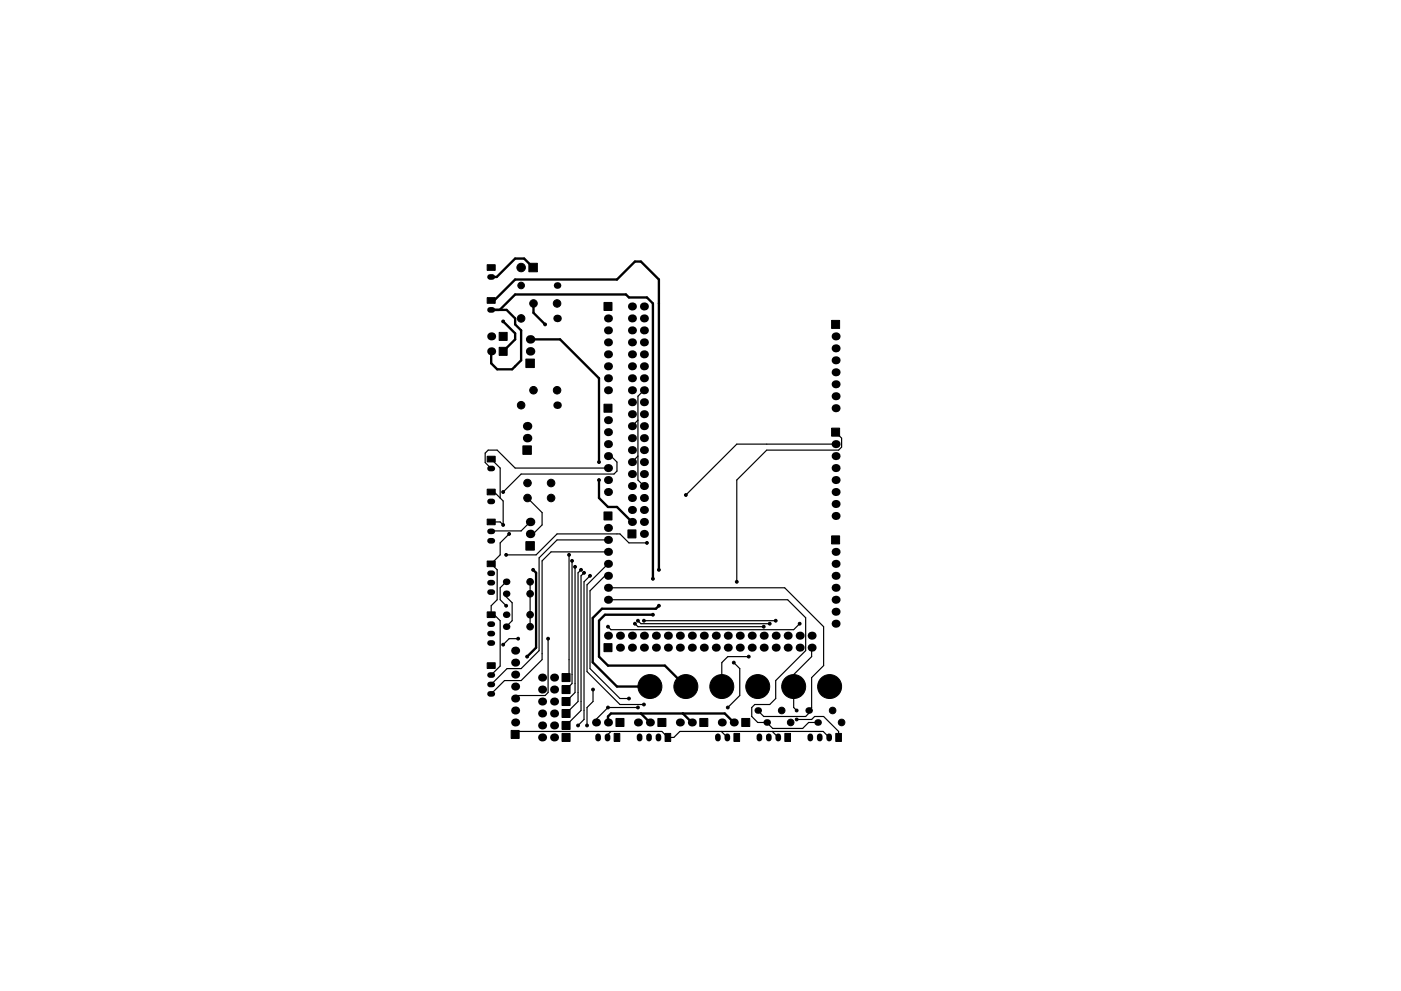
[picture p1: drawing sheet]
<svg xmlns="http://www.w3.org/2000/svg" width="297mm" height="210mm" viewBox="0 0 297 210" stroke-linecap="round" stroke-linejoin="round" font-family="sans-serif">
<g fill="#000" stroke="#000" stroke-width=".21">
<path d="M103.3 56.2h1.7v1.2h-1.7zM112.1 55.9h1.8v1.8h-1.8zM103.3 63.1h1.7v1.2h-1.7zM105.8 73.7h1.7v1.7h-1.7zM105.8 70.5h1.7v1.7h-1.7zM111.5 76.2h1.8v1.8h-1.8zM128.1 64.2h1.7v1.7h-1.7zM176.3 68h1.7v1.7h-1.7zM103.3 96.8h1.7v1.2h-1.7zM110.9 94.6h1.8v1.8h-1.8zM128.1 85.8h1.7v1.7h-1.7zM176.3 90.8h1.7v1.7h-1.7z"/>
<path d="M103.3 119h1.7v1.2h-1.7zM103.3 110.1h1.7v1.2h-1.7zM103.3 103.8h1.7v1.2h-1.7zM111.5 114.9h1.8v1.8h-1.8zM128.1 108.6h1.7v1.7h-1.7zM133.1 112.4h1.7v1.7h-1.7zM176.3 113.7h1.7v1.7h-1.7zM103.3 129.8h1.7v1.2h-1.7zM128.1 136.6h1.7v1.7h-1.7zM103.3 140.6h1.7v1.2h-1.7zM108.4 155h1.7v1.7h-1.7zM119.2 155.6h1.7v1.7h-1.7z"/>
<path d="M119.2 153.1h1.7v1.7h-1.7zM119.2 150.5h1.7v1.7h-1.7zM119.2 148h1.7v1.7h-1.7zM119.2 145.4h1.7v1.7h-1.7zM119.2 142.9h1.7v1.7h-1.7zM130.6 152.4h1.7v1.7h-1.7zM130.2 155.6h1.2v1.7h-1.2zM139.5 152.4h1.7v1.7h-1.7zM141 155.6h1.2v1.7h-1.2zM148.4 152.4h1.7v1.7h-1.7zM155.6 155.6h1.2v1.7h-1.2zM157.3 152.4h1.7v1.7h-1.7z"/>
<path d="M166.4 155.6h1.2v1.7h-1.2zM177.2 155.6h1.2v1.7h-1.2z"/>
<circle cx="110.5" cy="56.8" r=".9"/>
<circle cx="106.7" cy="68.2" r=".3"/>
<circle cx="110.5" cy="67.6" r=".8"/>
<circle cx="110.5" cy="60.6" r=".7"/>
<circle cx="113.1" cy="64.4" r=".8"/>
<circle cx="115.6" cy="68.8" r=".3"/>
<circle cx="118.1" cy="64.4" r=".8"/>
<circle cx="110.5" cy="86" r=".8"/>
<circle cx="113.1" cy="82.8" r=".8"/>
<circle cx="118.1" cy="82.8" r=".8"/>
<circle cx="127" cy="98" r=".3"/>
<circle cx="106.7" cy="104.4" r=".3"/>
<circle cx="106.7" cy="111.4" r=".3"/>
<circle cx="107.3" cy="117.7" r=".3"/>
<circle cx="108" cy="113.3" r=".3"/>
<circle cx="111.8" cy="105.7" r=".8"/>
<circle cx="111.8" cy="102.5" r=".8"/>
<circle cx="116.8" cy="102.5" r=".8"/>
<circle cx="116.8" cy="105.7" r=".8"/>
<circle cx="120.7" cy="117.7" r=".3"/>
<circle cx="121.3" cy="119" r=".3"/>
<circle cx="127" cy="101.8" r=".3"/>
<circle cx="137.2" cy="115.2" r=".3"/>
<circle cx="145.4" cy="105" r=".3"/>
<circle cx="106.7" cy="136.8" r=".3"/>
<circle cx="107.3" cy="128.5" r=".3"/>
<circle cx="109.9" cy="135.5" r=".3"/>
<circle cx="111.8" cy="139.3" r=".3"/>
<circle cx="112.4" cy="130.4" r=".7"/>
<circle cx="112.4" cy="133" r=".7"/>
<circle cx="112.4" cy="123.4" r=".7"/>
<circle cx="112.4" cy="126" r=".7"/>
<circle cx="113" cy="120.9" r=".3"/>
<circle cx="116.2" cy="135.5" r=".3"/>
<circle cx="121.9" cy="120.3" r=".3"/>
<circle cx="123.2" cy="120.9" r=".3"/>
<circle cx="123.8" cy="121.5" r=".3"/>
<circle cx="125.1" cy="122.2" r=".3"/>
<circle cx="128.9" cy="133" r=".3"/>
<circle cx="134.6" cy="132.3" r=".3"/>
<circle cx="135.3" cy="131.7" r=".3"/>
<circle cx="136.5" cy="131.7" r=".3"/>
<circle cx="138.4" cy="130.4" r=".3"/>
<circle cx="138.4" cy="122.8" r=".3"/>
<circle cx="139.7" cy="128.5" r=".3"/>
<circle cx="139.7" cy="120.9" r=".3"/>
<circle cx="156.2" cy="123.4" r=".3"/>
<circle cx="158.8" cy="139.3" r=".3"/>
<circle cx="161.9" cy="133" r=".3"/>
<circle cx="163.2" cy="132.3" r=".3"/>
<circle cx="164.5" cy="131.7" r=".3"/>
<circle cx="169.5" cy="132.3" r=".3"/>
<circle cx="122.6" cy="153.9" r=".3"/>
<circle cx="124.5" cy="153.9" r=".3"/>
<circle cx="125.7" cy="146.3" r=".3"/>
<circle cx="128.9" cy="150.1" r=".3"/>
<circle cx="133.4" cy="148.2" r=".3"/>
<circle cx="135.3" cy="150.1" r=".3"/>
<circle cx="136.5" cy="149.5" r=".3"/>
<circle cx="137.8" cy="145.7" r="2.54"/>
<circle cx="145.4" cy="145.7" r="2.54"/>
<circle cx="153" cy="145.7" r="2.54"/>
<circle cx="154.3" cy="150.1" r=".3"/>
<circle cx="155.6" cy="140.6" r=".3"/>
<circle cx="160.7" cy="145.7" r="2.54"/>
<circle cx="165.7" cy="150.7" r=".7"/>
<circle cx="167.6" cy="153.3" r=".7"/>
<circle cx="168.3" cy="145.7" r="2.54"/>
<circle cx="168.9" cy="152.6" r=".3"/>
<circle cx="168.9" cy="150.7" r=".3"/>
<circle cx="175.9" cy="145.7" r="2.54"/>
<circle cx="176.5" cy="150.7" r=".7"/>
<circle cx="178.4" cy="153.3" r=".7"/>
</g>
<g fill="#000">
<circle cx="104.1" cy="71.4" r=".85"/>
<circle cx="104.1" cy="74.5" r=".85"/>
<circle cx="112.4" cy="74.5" r=".9"/>
<circle cx="112.4" cy="72" r=".9"/>
<circle cx="118.1" cy="60.6" r=".7"/>
<circle cx="118.1" cy="67.6" r=".8"/>
<circle cx="128.9" cy="72.6" r=".85"/>
<circle cx="128.9" cy="67.6" r=".85"/>
<circle cx="128.9" cy="70.1" r=".85"/>
<circle cx="128.9" cy="75.2" r=".85"/>
<circle cx="128.9" cy="77.7" r=".85"/>
<circle cx="134" cy="77.7" r=".85"/>
<circle cx="134" cy="72.6" r=".85"/>
<circle cx="134" cy="70.1" r=".85"/>
<circle cx="134" cy="67.6" r=".85"/>
<circle cx="134" cy="65" r=".85"/>
<circle cx="134" cy="75.2" r=".85"/>
<circle cx="136.5" cy="72.6" r=".85"/>
<circle cx="136.5" cy="75.2" r=".85"/>
<circle cx="136.5" cy="70.1" r=".85"/>
<circle cx="136.5" cy="67.6" r=".85"/>
<circle cx="136.5" cy="77.7" r=".85"/>
<circle cx="136.5" cy="65" r=".85"/>
<circle cx="177.2" cy="71.4" r=".85"/>
<circle cx="177.2" cy="73.9" r=".85"/>
<circle cx="177.2" cy="76.4" r=".85"/>
<circle cx="177.2" cy="79" r=".85"/>
<circle cx="111.8" cy="93" r=".9"/>
<circle cx="111.8" cy="90.4" r=".9"/>
<circle cx="118.1" cy="86" r=".8"/>
<circle cx="128.9" cy="94.2" r=".85"/>
<circle cx="128.9" cy="80.3" r=".85"/>
<circle cx="128.9" cy="89.1" r=".85"/>
<circle cx="128.9" cy="82.8" r=".85"/>
<circle cx="128.9" cy="91.7" r=".85"/>
<circle cx="128.9" cy="99.3" r=".85"/>
<circle cx="128.9" cy="96.8" r=".85"/>
<circle cx="134" cy="98" r=".85"/>
<circle cx="134" cy="95.5" r=".85"/>
<circle cx="134" cy="90.4" r=".85"/>
<circle cx="134" cy="82.8" r=".85"/>
<circle cx="134" cy="80.3" r=".85"/>
<circle cx="134" cy="87.9" r=".85"/>
<circle cx="134" cy="93" r=".85"/>
<circle cx="134" cy="85.3" r=".85"/>
<circle cx="136.5" cy="80.3" r=".85"/>
<circle cx="136.5" cy="98" r=".85"/>
<circle cx="136.5" cy="95.5" r=".85"/>
<circle cx="136.5" cy="87.9" r=".85"/>
<circle cx="136.5" cy="85.3" r=".85"/>
<circle cx="136.5" cy="82.8" r=".85"/>
<circle cx="136.5" cy="93" r=".85"/>
<circle cx="136.5" cy="90.4" r=".85"/>
<circle cx="177.2" cy="94.2" r=".85"/>
<circle cx="177.2" cy="84.1" r=".85"/>
<circle cx="177.2" cy="81.5" r=".85"/>
<circle cx="177.2" cy="96.8" r=".85"/>
<circle cx="177.2" cy="99.3" r=".85"/>
<circle cx="177.2" cy="86.6" r=".85"/>
<circle cx="112.4" cy="113.3" r=".9"/>
<circle cx="112.4" cy="110.7" r=".9"/>
<circle cx="128.9" cy="104.4" r=".85"/>
<circle cx="128.9" cy="119.6" r=".85"/>
<circle cx="128.9" cy="101.8" r=".85"/>
<circle cx="128.9" cy="112" r=".85"/>
<circle cx="128.9" cy="114.5" r=".85"/>
<circle cx="128.9" cy="117.1" r=".85"/>
<circle cx="134" cy="105.7" r=".85"/>
<circle cx="134" cy="110.7" r=".85"/>
<circle cx="134" cy="108.2" r=".85"/>
<circle cx="134" cy="103.1" r=".85"/>
<circle cx="134" cy="100.6" r=".85"/>
<circle cx="136.5" cy="105.7" r=".85"/>
<circle cx="136.5" cy="108.2" r=".85"/>
<circle cx="136.5" cy="100.6" r=".85"/>
<circle cx="136.5" cy="113.3" r=".85"/>
<circle cx="136.5" cy="103.1" r=".85"/>
<circle cx="136.5" cy="110.7" r=".85"/>
<circle cx="177.2" cy="106.9" r=".85"/>
<circle cx="177.2" cy="119.6" r=".85"/>
<circle cx="177.2" cy="101.8" r=".85"/>
<circle cx="177.2" cy="104.4" r=".85"/>
<circle cx="177.2" cy="117.1" r=".85"/>
<circle cx="177.2" cy="109.5" r=".85"/>
<circle cx="107.3" cy="133" r=".7"/>
<circle cx="107.3" cy="130.4" r=".7"/>
<circle cx="107.3" cy="126" r=".7"/>
<circle cx="107.3" cy="123.4" r=".7"/>
<circle cx="109.2" cy="138" r=".85"/>
<circle cx="128.9" cy="134.9" r=".85"/>
<circle cx="128.9" cy="122.2" r=".85"/>
<circle cx="128.9" cy="124.7" r=".85"/>
<circle cx="128.9" cy="127.2" r=".85"/>
<circle cx="131.4" cy="137.4" r=".85"/>
<circle cx="131.4" cy="134.9" r=".85"/>
<circle cx="134" cy="137.4" r=".85"/>
<circle cx="134" cy="134.9" r=".85"/>
<circle cx="136.5" cy="137.4" r=".85"/>
<circle cx="136.5" cy="134.9" r=".85"/>
<circle cx="139.1" cy="134.9" r=".85"/>
<circle cx="139.1" cy="137.4" r=".85"/>
<circle cx="141.6" cy="137.4" r=".85"/>
<circle cx="141.6" cy="134.9" r=".85"/>
<circle cx="144.1" cy="137.4" r=".85"/>
<circle cx="144.1" cy="134.9" r=".85"/>
<circle cx="146.7" cy="137.4" r=".85"/>
<circle cx="146.7" cy="134.9" r=".85"/>
<circle cx="149.2" cy="137.4" r=".85"/>
<circle cx="149.2" cy="134.9" r=".85"/>
<circle cx="151.8" cy="137.4" r=".85"/>
<circle cx="151.8" cy="134.9" r=".85"/>
<circle cx="154.3" cy="137.4" r=".85"/>
<circle cx="154.3" cy="134.9" r=".85"/>
<circle cx="156.8" cy="137.4" r=".85"/>
<circle cx="156.8" cy="134.9" r=".85"/>
<circle cx="159.4" cy="137.4" r=".85"/>
<circle cx="159.4" cy="134.9" r=".85"/>
<circle cx="161.9" cy="137.4" r=".85"/>
<circle cx="161.9" cy="134.9" r=".85"/>
<circle cx="164.5" cy="137.4" r=".85"/>
<circle cx="164.5" cy="134.9" r=".85"/>
<circle cx="167" cy="137.4" r=".85"/>
<circle cx="167" cy="134.9" r=".85"/>
<circle cx="169.5" cy="134.9" r=".85"/>
<circle cx="169.5" cy="137.4" r=".85"/>
<circle cx="172.1" cy="134.9" r=".85"/>
<circle cx="172.1" cy="137.4" r=".85"/>
<circle cx="177.2" cy="122.2" r=".85"/>
<circle cx="177.2" cy="129.8" r=".85"/>
<circle cx="177.2" cy="132.3" r=".85"/>
<circle cx="177.2" cy="124.7" r=".85"/>
<circle cx="177.2" cy="127.2" r=".85"/>
<circle cx="109.2" cy="153.3" r=".85"/>
<circle cx="109.2" cy="150.7" r=".85"/>
<circle cx="109.2" cy="148.2" r=".85"/>
<circle cx="109.2" cy="145.7" r=".85"/>
<circle cx="109.2" cy="140.6" r=".85"/>
<circle cx="109.2" cy="143.1" r=".85"/>
<circle cx="114.9" cy="156.5" r=".85"/>
<circle cx="114.9" cy="151.4" r=".85"/>
<circle cx="114.9" cy="148.8" r=".85"/>
<circle cx="114.9" cy="153.9" r=".85"/>
<circle cx="114.9" cy="146.3" r=".85"/>
<circle cx="114.9" cy="143.8" r=".85"/>
<circle cx="117.5" cy="151.4" r=".85"/>
<circle cx="117.5" cy="156.5" r=".85"/>
<circle cx="117.5" cy="153.9" r=".85"/>
<circle cx="117.5" cy="148.8" r=".85"/>
<circle cx="117.5" cy="146.3" r=".85"/>
<circle cx="117.5" cy="143.8" r=".85"/>
<circle cx="126.4" cy="153.3" r=".85"/>
<circle cx="128.9" cy="153.3" r=".85"/>
<circle cx="135.3" cy="153.3" r=".85"/>
<circle cx="137.8" cy="153.3" r=".85"/>
<circle cx="144.1" cy="153.3" r=".85"/>
<circle cx="146.7" cy="153.3" r=".85"/>
<circle cx="153" cy="153.3" r=".85"/>
<circle cx="155.6" cy="153.3" r=".85"/>
<circle cx="160.7" cy="150.7" r=".7"/>
<circle cx="162.6" cy="153.3" r=".7"/>
<circle cx="171.4" cy="150.7" r=".7"/>
<circle cx="173.4" cy="153.3" r=".7"/>
</g>
<g fill="none" stroke="#000" stroke-width="1.2">
<path d="M103.9 58.8h.5M103.9 65.7h.5M103.9 99.4h.5M103.9 112.7h.5M103.9 114.7h.5M103.9 106.4h.5M103.9 121.6h.5M103.9 123.6h.5M103.9 125.6h.5M103.9 132.4h.5M103.9 134.4h.5M103.9 136.4h.5"/>
<path d="M103.9 143.2h.5M103.9 145.2h.5M103.9 147.2h.5M126.8 156.2v.5M128.8 156.2v.5M135.6 156.2v.5M137.6 156.2v.5M139.6 156.2v.5M152.2 156.2v.5M154.2 156.2v.5M161 156.2v.5M163 156.2v.5"/>
<path d="M165 156.2v.5M171.8 156.2v.5M173.8 156.2v.5M175.8 156.2v.5"/>
</g>
<g fill="none" stroke="#000" stroke-width=".5">
<path d="M113 56.8l-1.9-1.9h-1.9l-3.9 3.9h-1.2M104.1 65.7h3.3l1.8 1.9v1.2l1.3 1.3v6.3l-1.9 2h-3.2l-1.3-1.3v-2.6M104.1 63.7h.7l4.4-4.4h21.6l3.8-3.8h1.3l3.8 3.8v61.6M106 65.7l3.2-3.2h23.5l.6 .6h3.9l1.2 1.3v58.4M106.7 68.2l2.5 2.5v1.3l-2.5 2.5M112.4 72h6.3l8.3 8.3v17.7M113.1 64.4v2l2.5 2.4M127 101.8v3.9l1.9 1.9h1.9l3.2 3.1M113 120.9l.7 .6v15.9l-1.9 1.9M138.4 130.4h-10.1l-1.3 1.3v7.6l1.9 1.9h12.1l4.4 4.5M139.7 128.5l-.6 .7h-11.5l-1.9 1.9v9.4l5.1 5.2h7M128.9 153.3v-1.3l.6-.6h24.2l1.9 1.9"/>
<path d="M135.9 151.4l1.9 1.9M144.8 151.4l1.9 1.9"/>
</g>
<g fill="none" stroke="#000" stroke-width=".25">
<path d="M104.1 97.4l1.9 1.9v6.4M128.9 99.3h-19.7l-3.8-3.8h-1.9l-.6 .6v2l1.2 1.3M128.9 96.8h.6l1.3 1.2v1.9l-.6 .7h-19.7l-3.8 3.8M135.3 96.8l-1.3 1.2M135.3 89.1l-1.3 1.3M136.5 82.8l-1.2 1.3v17.7l1.2 1.3M177.2 91.7l1.2 1.3v1.9l-.6 .6h-15.2l-6.4 6.3v21.6M177.2 94.2h-21l-10.8 10.8M104.1 104.4h.7l1.9 1.9v5.1l-.7-.7h-1.9M107.9 113.3l-1.9 1.9v2.5l-1.9 1.9 1.3 1.3v6.3l-1.3 1.3v1.9h.7l1.2 1.3v9.6l-1.9 1.9M111.8 105.7l3.1 3.1v2.6l-1.9 1.9h-.6M112.4 110.7l-1.9 1.9-6.4 .1"/>
<path d="M120.6 117.7v25.4l-.6 .7M121.3 119v26l-1.3 1.3M128.9 117.1h-12.1l-1.9 1.9v20.9l-4.4 4.5h-3.5l-2.9 2.8M128.9 114.5h-10.8l-3.8 3.9v19.6l-3.8 3.9h-3l-3.4 3.3M128.9 119.6l-4.4 4.5v18.4l6.9 7h5.1M137.2 115.2h-3.9l-1.9-1.9h-13.3l-4.4 4.4h-6.4M107.3 123.4l-1.3 1.3v2.5l1.3 1.3M107.3 126v.6l1.3 1.3v3.8l-1.3 1.3M109.9 135.5h-2l-1.2 1.3M112.4 123.4v9.6M116.2 135.5v11.4l-.6 .7h-5.7l-.7 .6M121.9 120.3v26.6l-1.9 1.9"/>
<path d="M123.2 120.9l-.6 .6v27.3l-2.6 2.6M123.8 121.5l-.6 .7v28.5l-3.2 3.2M125.1 122.2l-1.3 1.2v29.2l-1.2 1.3M128.9 124.7h37.5l8.2 8.3v8.2l-2.5 2.6v6.3l-.7 .6v.7l-.6 .6h-8.9l-1.2-1.3M128.9 127.2h38.1l3.8 3.9v6.9l-6.3 6.4v3.8l-1.3 1.3h-3.2l-.6 .6v1.9l1.3 1.3h1.9l1.2 1.3h6.4l1.2-1.3h2M128.9 122.2h-.6l-3.2 3.1v16.6l6.3 6.3h1.9M134.6 132.3l.7 .7h26.6M135.3 131.7l.6 .6h27.3M136.5 131.7h28M158.7 139.3h-4.4l-1.3 1.3v5.1M169.5 132.3l-1.2 1.3h-38.8l-.6-.6M172.1 137.4v1.9l-3.8 3.8v7l.6 .6"/>
<path d="M109.2 155.8l.7-.6h30.4l1.3 1.3h1.3l1.2-1.3h30.4l1.3 1.3M125.7 146.3v2.5l-1.2 1.3v3.8M129.5 155.2l-.7 .7v.6M135.3 150.1h-6.4l-2.5 2.5v.7M152.9 155.2l1.3 1.3M155.6 140.6l1.2 1.3v5.7l-2.5 2.5M163.7 155.2l1.3 1.3M168.9 152.6h3.2l.6-.6h1.9l3.2 3.2v1.3"/>
</g>
</svg>
